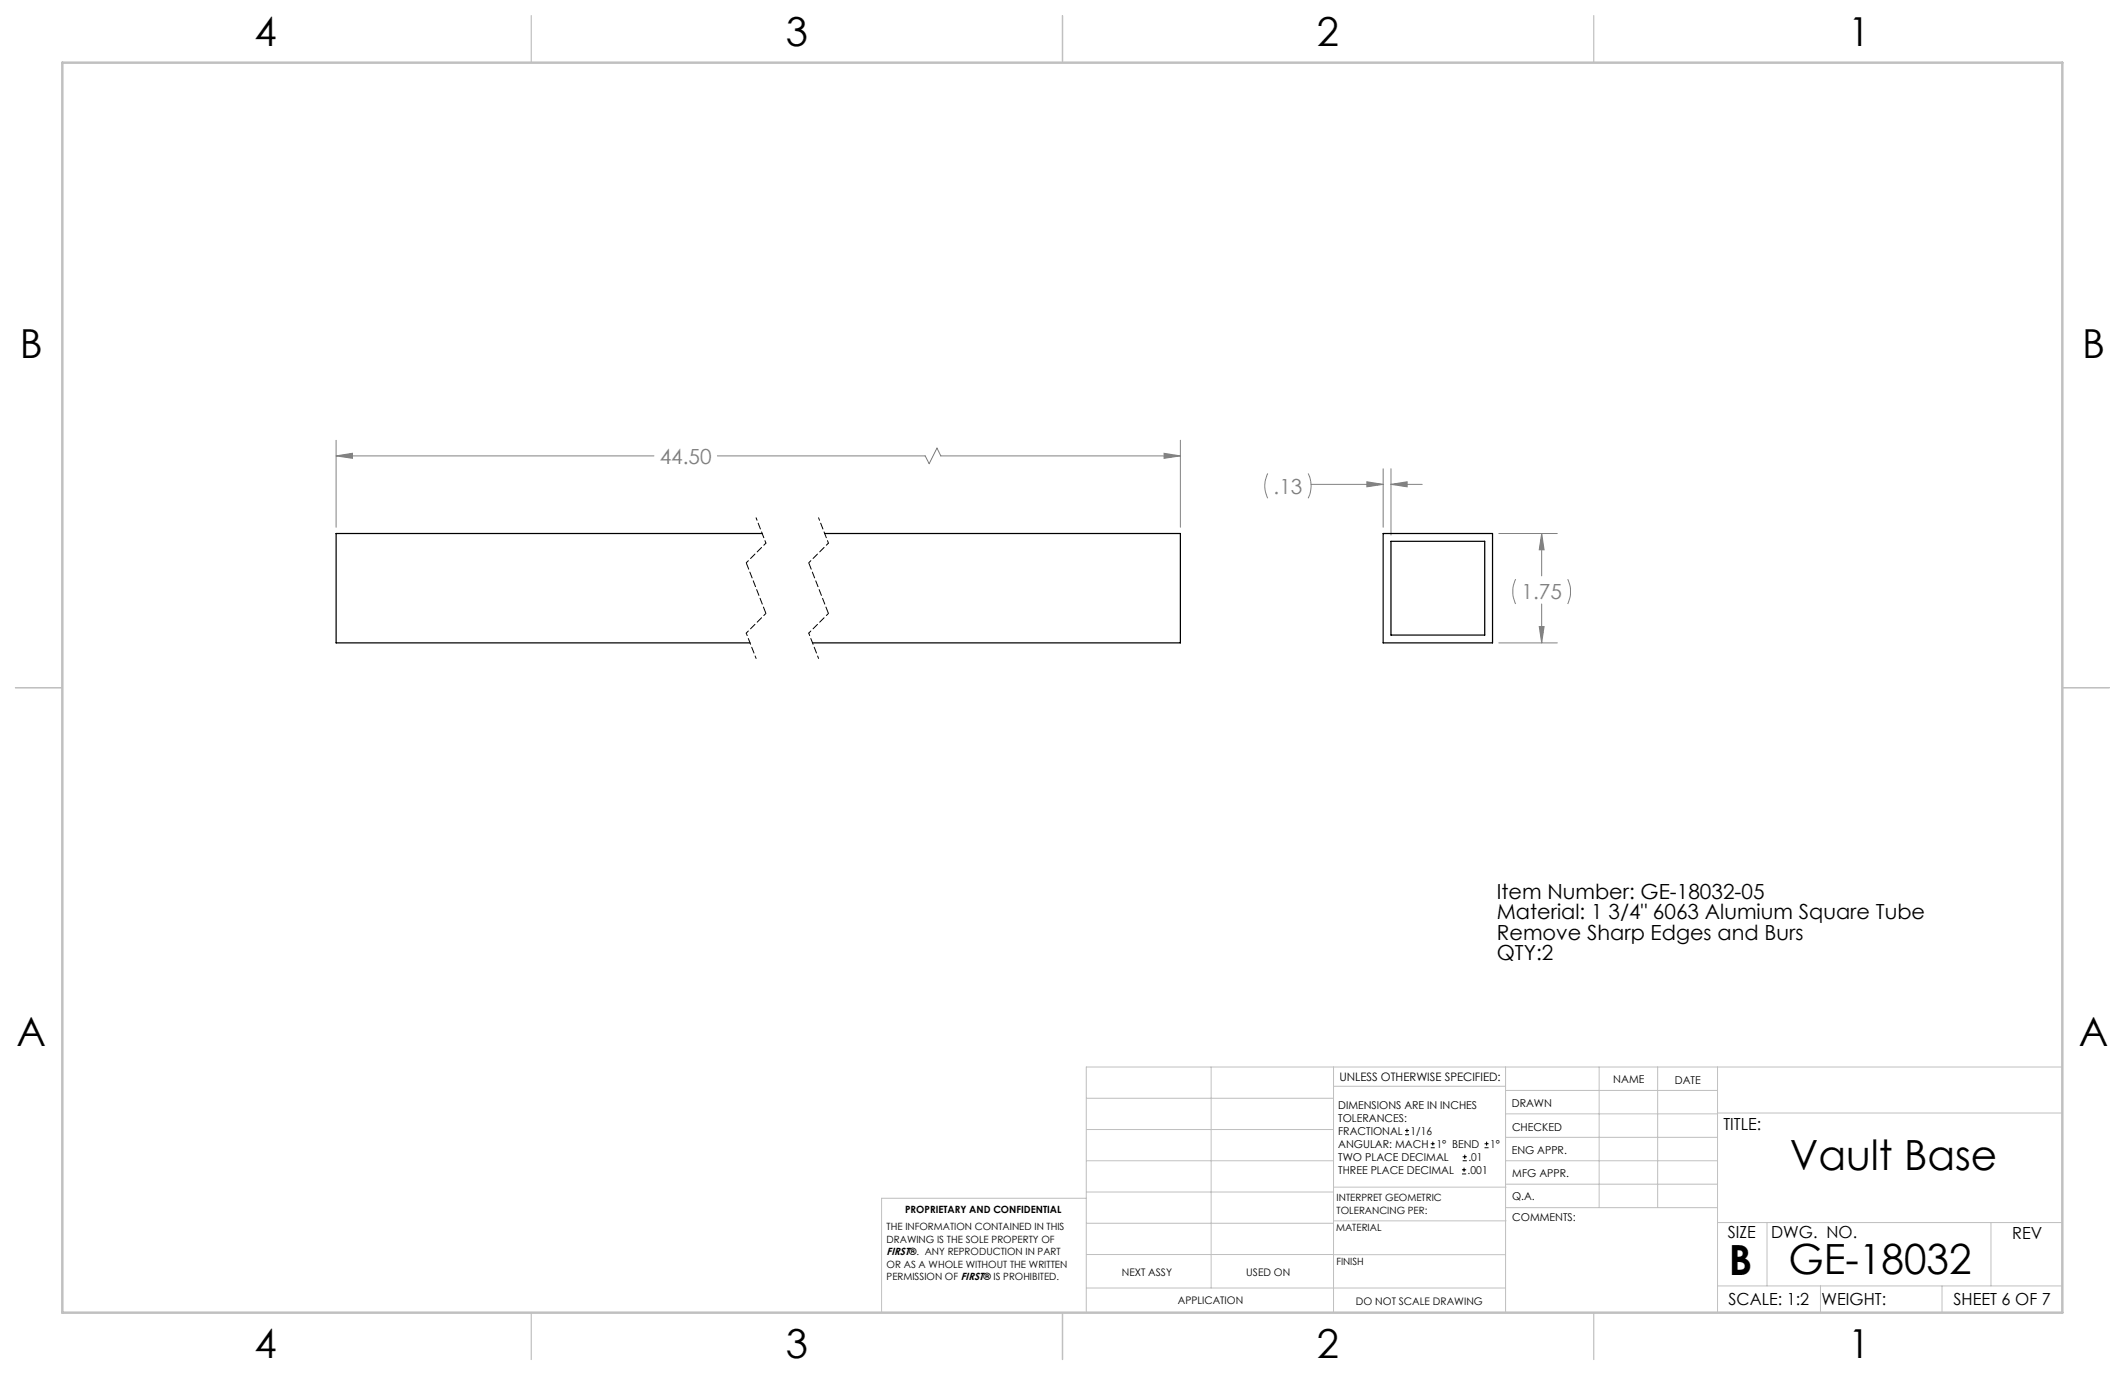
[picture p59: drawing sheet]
<svg xmlns="http://www.w3.org/2000/svg" width="432mm" height="279mm" viewBox="0 0 432 279" stroke-linecap="round" stroke-linejoin="round" font-family="sans-serif">
<defs><g id="words">
<g font-size="8.5">
<text x="363.7" y="237.7">Vault Base</text>
<text x="351.3" y="259">B</text>
<text x="363.4" y="258.9">GE-18032</text>
</g>
<g font-size="8.1">
<text x="51.7" y="9.3">4</text>
<text x="159.7" y="9.3">3</text>
<text x="267.6" y="9.3">2</text>
<text x="375.6" y="9.3">1</text>
<text x="4" y="72.8">B</text>
<text x="423.1" y="72.8">B</text>
<text x="3.3" y="212.5">A</text>
<text x="422.4" y="212.5">A</text>
<text x="51.7" y="276">4</text>
<text x="159.7" y="276">3</text>
<text x="267.6" y="276">2</text>
<text x="375.6" y="276">1</text>
</g>
<g font-size="4.2" fill="#808080">
<text x="134.1" y="94.2">44.50</text>
<text x="258.8" y="100.3">.13</text>
<text x="309.2" y="121.8">1.75</text>
</g>
<g font-size="4.2">
<text x="304.2" y="182.6">Item Number: GE-18032-05</text>
<text x="304.2" y="186.8">Material: 1 3/4&quot; 6063 Alumium Square Tube</text>
<text x="304.2" y="190.9">Remove Sharp Edges and Burs</text>
<text x="304.2" y="195.1">QTY:2</text>
</g>
<g font-size="3.4">
<text x="350.2" y="229.5">TITLE:</text>
<text x="351.1" y="251.6">SIZE</text>
<text x="359.9" y="251.6">DWG. NO.</text>
<text x="408.9" y="251.7">REV</text>
<text x="351.2" y="265.2">SCALE: 1:2</text>
<text x="370.1" y="265.3">WEIGHT:</text>
<text x="396.9" y="265.2">SHEET 6 OF 7</text>
</g>
<text font-size="2.4" x="272.2" y="219.7">UNLESS OTHERWISE SPECIFIED:</text>
<g font-size="2.2">
<text x="327.8" y="220.1">NAME</text>
<text x="340.3" y="220.2">DATE</text>
<text x="271.9" y="225.3">DIMENSIONS ARE IN INCHES</text>
<text x="271.9" y="227.9">TOLERANCES:</text>
<text x="307.2" y="224.9">DRAWN</text>
<text x="271.9" y="230.6">FRACTIONAL</text>
<text x="271.9" y="233.2">ANGULAR: MACH</text>
<text x="286.6" y="230.6">1/16</text>
<text x="291.9" y="233.2">1° BEND</text>
<text x="302.8" y="233.2">1°</text>
<text x="307.3" y="229.8">CHECKED</text>
<text x="271.9" y="238.5">THREE PLACE DECIMAL</text>
<text x="271.9" y="235.9">TWO PLACE DECIMAL</text>
<text x="298.2" y="238.5">.001</text>
<text x="298.4" y="235.9">.01</text>
<text x="307.2" y="234.5">ENG APPR.</text>
<text x="307.3" y="239.2">MFG APPR.</text>
<text x="307.3" y="243.9">Q.A.</text>
<text x="307.3" y="248.1">COMMENTS:</text>
</g>
<g font-size="2.1">
<text x="180.2" y="255.1">FIRST®. ANY REPRODUCTION IN PART</text>
<text x="227.9" y="259.2">NEXT ASSY</text>
<text x="253.3" y="259.2">USED ON</text>
<text x="239.3" y="265">APPLICATION</text>
<text x="275.5" y="265.1">DO NOT SCALE DRAWING</text>
</g>
<g font-size="2">
<text x="271.6" y="244.1">INTERPRET GEOMETRIC</text>
<text x="180.2" y="250">THE INFORMATION CONTAINED IN THIS</text>
<text x="183.9" y="246.4">PROPRIETARY AND CONFIDENTIAL</text>
<text x="271.5" y="250.2">MATERIAL</text>
<text x="271.6" y="246.6">TOLERANCING PER:</text>
<text x="180.2" y="257.6">OR AS A WHOLE WITHOUT THE WRITTEN</text>
<text x="180.2" y="252.5">DRAWING IS THE SOLE PROPERTY OF</text>
<text x="271.5" y="257">FINISH</text>
<text x="180.2" y="260.1">PERMISSION OF FIRST® IS PROHIBITED.</text>
</g>
</g></defs>
<g fill="none" stroke="#c0c0c0" stroke-width=".2">
<path d="M246.1 216.8v44.9M271 216.8v49.9M305.9 216.8v49.9M324.9 216.8v28.6M336.8 216.8v28.6M349 216.8v49.9M419.1 216.8h-198.4v49.9M220.7 235.9h50.3M220.7 229.5h50.3M220.7 223.2h50.3M271 220.7h34.9M305.9 231.1h43.1"/>
<path d="M305.9 226.3h43.1M305.9 221.6h43.1M305.9 235.9h43.1M349 226.2h70.1M220.7 248.6h50.3M220.7 242.2h50.3M220.7 254.9h50.3M220.7 243.5h-41.6v23.2M271 255h34.9M271 248.1h35M271 241.2h35M305.9 240.6h43.1"/>
<path d="M306 245.4h43M349 248.4h70.1M359.1 248.4v12.9M404.6 248.4v12.9M220.7 261.7h85.2M349 261.3h70.1M369.9 261.3v5.4M394.6 261.3v5.4"/>
</g>
<path d="M108 3.2v9.5M215.9 3.2v9.5M323.8 3.2v9.5M3.1 139.7h9.6M419.1 139.7h9.5M108 266.7v9.6M215.9 266.7v9.6M323.8 266.7v9.6" fill="none" stroke="#c0c0c0" stroke-width=".25"/>
<path d="M12.7 12.7h406.4v254h-406.4z" fill="none" stroke="#c0c0c0" stroke-width=".5"/>
<g fill="none" stroke="#808080" stroke-width=".2">
<path d="M68.3 92.6l3.3-.5v1zM68.3 89.5v17.6M68.3 92.6h64.6M145.8 92.6h42.2l.8 1.6 1.6-3.1 .8 1.5h48.7M236.5 92.1l3.4 .5-3.4 .5zM239.9 89.5v17.6M257.6 96.2a5.6 5.6 0 0 0 0 5M265.8 96.2a5.6 5.6 0 0 1 0 5M266.4 98.4h14.7M277.7 97.9l3.4 .5-3.4 .5zM281.1 95.3v11.8M282.6 98.4l3.3-.5v1z"/>
<path d="M282.6 95.3v13.4M282.6 98.4h6.4M304.6 108.4h11.8M308 117.7a5.9 5.9 0 0 0 0 5M313.3 108.4l.5 3.3h-1zM313.3 108.4v8.6M318.6 117.7a5.9 5.9 0 0 1 0 5M304.6 130.6h11.8M312.8 127.3h1l-.5 3.3zM313.3 122.7v7.9"/>
</g>
<path d="M153.6 105.2l2 5.2M155.6 110.4l-4 4M166.3 105.2l2 5.2M168.3 110.4l-4 4M151.6 128.7l2 5.1M155.6 124.7l-4 4M164.3 128.7l2 5.1M168.3 124.7l-4 4" fill="none" stroke="#000" stroke-width=".2" stroke-dasharray="1.3 .6" stroke-dashoffset=".7"/>
<path d="M151.6 114.4l4 10.3M164.3 114.4l4 10.3" fill="none" stroke="#000" stroke-width=".2" stroke-dasharray="1.3 .6" stroke-dashoffset="-.1"/>
<path d="M68.3 92.6l3.3-.5v1zM236.5 92.1l3.4 .5-3.4 .5zM313.3 108.4l.5 3.3h-1zM312.8 127.3h1l-.5 3.3zM282.6 98.4l3.3-.5v1zM277.7 97.9l3.4 .5-3.4 .5z" fill="#808080"/>
<path d="M154.9 108.4h-86.6v22.2h84.1M167.6 108.4h72.3v22.2h-74.8M281.1 108.4h22.2v22.2h-22.2zM282.6 110h19.1v19h-19.1z" fill="none" stroke="#000" stroke-width=".25"/>
<g fill="none" stroke="#000" stroke-width=".2">
<path d="M285.5 230.6h.8M285.5 229.7h.8M285.9 229.3v.9M290.7 233.2h.8M290.7 232.4h.8M291.1 232v.8M297.1 238.5h.8M297.1 237.7h.8M297.2 235.9h.9M297.2 235.1h.9M297.5 237.3v.8M297.6 234.6v.9"/>
<path d="M301.7 233.2h.8M301.7 232.4h.8M302.1 232v.8"/>
</g>
<use href="#words"/>
</svg>
